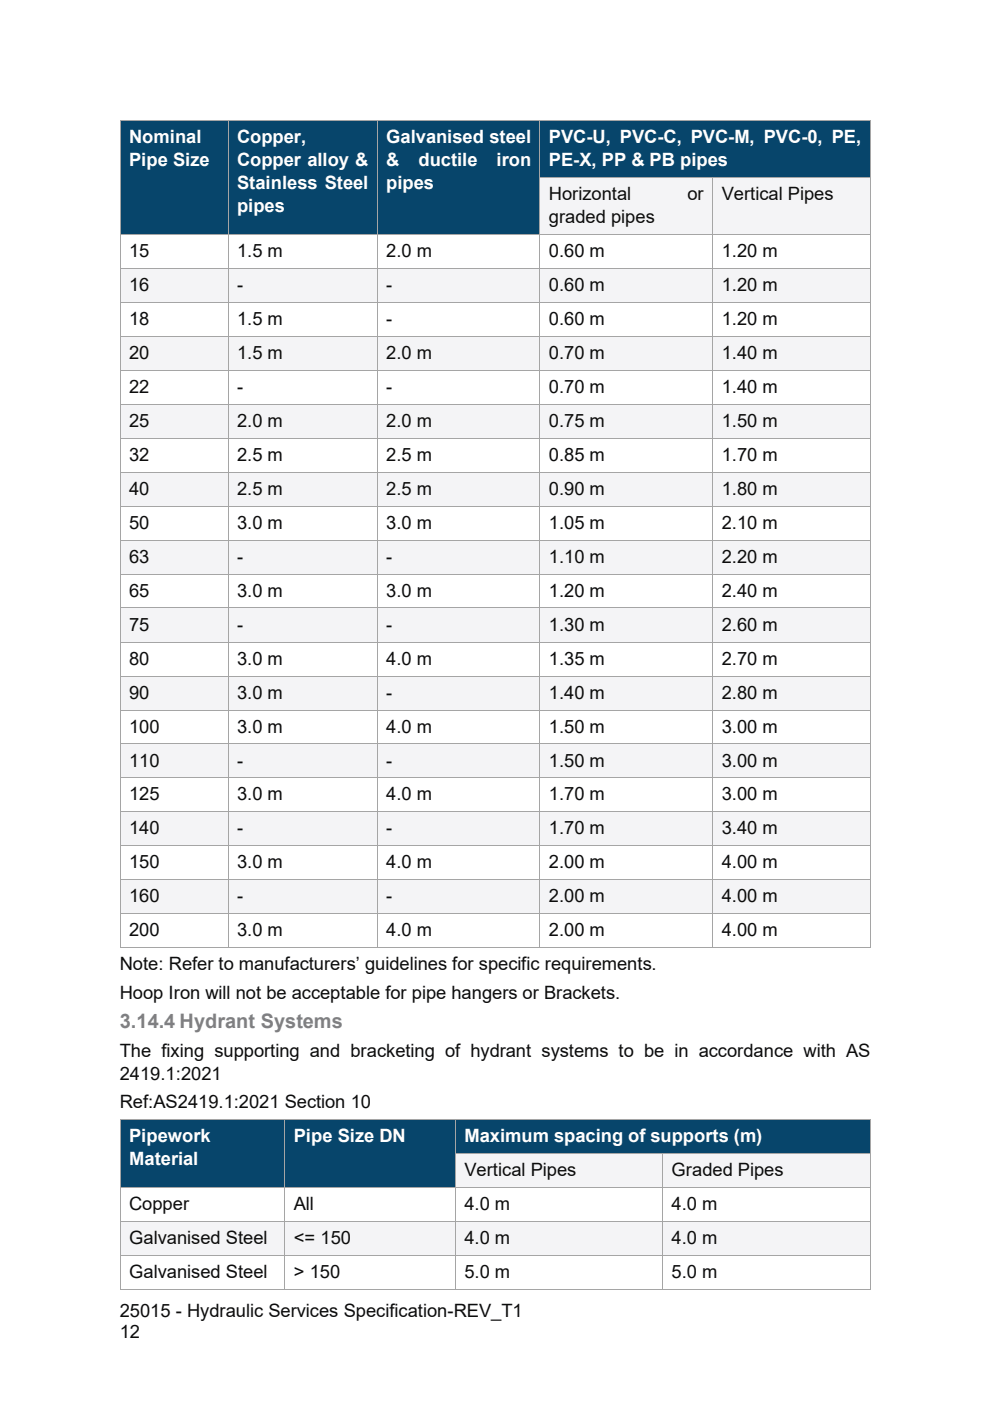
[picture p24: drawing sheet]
<svg xmlns="http://www.w3.org/2000/svg" width="210mm" height="297mm" viewBox="0 0 210 297" stroke-linecap="round" stroke-linejoin="round" font-family="sans-serif">
<defs><g id="words">
<text font-size="4.2" fill="#7f7f84" x="25.4" y="218">3.14.4 Hydrant Systems</text>
<g font-size="3.9" fill="#fff">
<text x="27.4" y="30.3">Nominal</text>
<text x="27.4" y="35.2">Pipe Size</text>
<text x="50.3" y="30.3">Copper,</text>
<text x="50.3" y="35.2">Copper alloy &amp;</text>
<text x="81.9" y="30.3">Galvanised steel</text>
<text x="81.9" y="35.2">&amp;</text>
<text x="88.8" y="35.2">ductile</text>
<text x="105.3" y="35.2">iron</text>
<text x="116.4" y="30.3">PVC-U, PVC-C, PVC-M, PVC-0, PE,</text>
<text x="116.4" y="35.2">PE-X, PP &amp; PB pipes</text>
<text x="50.3" y="40.1">Stainless Steel</text>
<text x="81.9" y="40.1">pipes</text>
<text x="50.3" y="45">pipes</text>
<text x="27.4" y="242.1">Pipework</text>
<text x="62.3" y="242.1">Pipe Size DN</text>
<text x="98.5" y="242.1">Maximum spacing of supports (m)</text>
<text x="27.4" y="247.1">Material</text>
</g>
<g font-size="3.9" fill="#0d0d0d">
<text x="116.4" y="42.4">Horizontal</text>
<text x="116.4" y="47.3">graded pipes</text>
<text x="145.8" y="42.4">or</text>
<text x="153.1" y="42.4">Vertical Pipes</text>
<text x="27.4" y="54.5">15</text>
<text x="50.3" y="54.5">1.5 m</text>
<text x="81.9" y="54.5">2.0 m</text>
<text x="116.4" y="54.5">0.60 m</text>
<text x="153.1" y="54.5">1.20 m</text>
<text x="27.4" y="61.7">16</text>
<text x="50.3" y="61.7">-</text>
<text x="81.9" y="61.7">-</text>
<text x="116.4" y="61.7">0.60 m</text>
<text x="153.1" y="61.7">1.20 m</text>
<text x="27.4" y="68.9">18</text>
<text x="50.3" y="68.9">1.5 m</text>
<text x="81.9" y="68.9">-</text>
<text x="116.4" y="68.9">0.60 m</text>
<text x="153.1" y="68.9">1.20 m</text>
<text x="27.4" y="76.1">20</text>
<text x="50.3" y="76.1">1.5 m</text>
<text x="81.9" y="76.1">2.0 m</text>
<text x="116.4" y="76.1">0.70 m</text>
<text x="153.1" y="76.1">1.40 m</text>
<text x="27.4" y="83.3">22</text>
<text x="50.3" y="83.3">-</text>
<text x="81.9" y="83.3">-</text>
<text x="116.4" y="83.3">0.70 m</text>
<text x="153.1" y="83.3">1.40 m</text>
<text x="27.4" y="90.5">25</text>
<text x="50.3" y="90.5">2.0 m</text>
<text x="81.9" y="90.5">2.0 m</text>
<text x="116.4" y="90.5">0.75 m</text>
<text x="153.1" y="90.5">1.50 m</text>
<text x="27.4" y="97.7">32</text>
<text x="50.3" y="97.7">2.5 m</text>
<text x="81.9" y="97.7">2.5 m</text>
<text x="116.4" y="97.7">0.85 m</text>
<text x="153.1" y="97.7">1.70 m</text>
<text x="27.4" y="104.9">40</text>
<text x="50.3" y="104.9">2.5 m</text>
<text x="81.9" y="104.9">2.5 m</text>
<text x="116.4" y="104.9">0.90 m</text>
<text x="153.1" y="104.9">1.80 m</text>
<text x="27.4" y="112.1">50</text>
<text x="50.3" y="112.1">3.0 m</text>
<text x="81.9" y="112.1">3.0 m</text>
<text x="116.4" y="112.1">1.05 m</text>
<text x="153.1" y="112.1">2.10 m</text>
<text x="27.4" y="119.3">63</text>
<text x="50.3" y="119.3">-</text>
<text x="81.9" y="119.3">-</text>
<text x="116.4" y="119.3">1.10 m</text>
<text x="153.1" y="119.3">2.20 m</text>
<text x="27.4" y="126.5">65</text>
<text x="50.3" y="126.5">3.0 m</text>
<text x="81.9" y="126.5">3.0 m</text>
<text x="116.4" y="126.5">1.20 m</text>
<text x="153.1" y="126.5">2.40 m</text>
<text x="27.4" y="133.7">75</text>
<text x="50.3" y="133.7">-</text>
<text x="81.9" y="133.7">-</text>
<text x="116.4" y="133.7">1.30 m</text>
<text x="153.1" y="133.7">2.60 m</text>
<text x="27.4" y="140.9">80</text>
<text x="50.3" y="140.9">3.0 m</text>
<text x="81.9" y="140.9">4.0 m</text>
<text x="116.4" y="140.9">1.35 m</text>
<text x="153.1" y="140.9">2.70 m</text>
<text x="27.4" y="148.1">90</text>
<text x="50.3" y="148.1">3.0 m</text>
<text x="81.9" y="148.1">-</text>
<text x="116.4" y="148.1">1.40 m</text>
<text x="153.1" y="148.1">2.80 m</text>
<text x="27.4" y="155.3">100</text>
<text x="50.3" y="155.3">3.0 m</text>
<text x="81.9" y="155.3">4.0 m</text>
<text x="116.4" y="155.3">1.50 m</text>
<text x="153.1" y="155.3">3.00 m</text>
<text x="27.4" y="162.5">110</text>
<text x="50.3" y="162.5">-</text>
<text x="81.9" y="162.5">-</text>
<text x="116.4" y="162.5">1.50 m</text>
<text x="153.1" y="162.5">3.00 m</text>
<text x="27.4" y="169.7">125</text>
<text x="50.3" y="169.7">3.0 m</text>
<text x="81.9" y="169.7">4.0 m</text>
<text x="116.4" y="169.7">1.70 m</text>
<text x="153.1" y="169.7">3.00 m</text>
<text x="27.4" y="176.9">140</text>
<text x="50.3" y="176.9">-</text>
<text x="81.9" y="176.9">-</text>
<text x="116.4" y="176.9">1.70 m</text>
<text x="153.1" y="176.9">3.40 m</text>
<text x="27.4" y="184.1">150</text>
<text x="50.3" y="184.1">3.0 m</text>
<text x="81.9" y="184.1">4.0 m</text>
<text x="116.4" y="184.1">2.00 m</text>
<text x="153.1" y="184.1">4.00 m</text>
<text x="27.4" y="191.3">160</text>
<text x="50.3" y="191.3">-</text>
<text x="81.9" y="191.3">-</text>
<text x="116.4" y="191.3">2.00 m</text>
<text x="153.1" y="191.3">4.00 m</text>
<text x="27.4" y="198.5">200</text>
<text x="50.3" y="198.5">3.0 m</text>
<text x="81.9" y="198.5">4.0 m</text>
<text x="116.4" y="198.5">2.00 m</text>
<text x="153.1" y="198.5">4.00 m</text>
<text x="25.4" y="205.7">Note: Refer to manufacturers’ guidelines for specific requirements.</text>
<text x="25.4" y="211.7">Hoop Iron will not be acceptable for pipe hangers or Brackets.</text>
<text x="25.4" y="224.1">The fixing supporting and bracketing of hydrant systems to be in accordance with AS</text>
<text x="25.4" y="229">2419.1:2021</text>
<text x="25.4" y="235">Ref:AS2419.1:2021 Section 10</text>
<text x="98.5" y="249.3">Vertical Pipes</text>
<text x="142.5" y="249.3">Graded Pipes</text>
<text x="27.4" y="256.5">Copper</text>
<text x="62.3" y="256.5">All</text>
<text x="98.5" y="256.5">4.0 m</text>
<text x="142.5" y="256.5">4.0 m</text>
<text x="27.4" y="263.7">Galvanised Steel</text>
<text x="62.3" y="263.7">&lt;= 150</text>
<text x="98.5" y="263.7">4.0 m</text>
<text x="142.5" y="263.7">4.0 m</text>
<text x="27.4" y="271">Galvanised Steel</text>
<text x="62.3" y="271">&gt; 150</text>
<text x="98.5" y="271">5.0 m</text>
<text x="142.5" y="271">5.0 m</text>
<text x="25.4" y="279.2">25015 - Hydraulic Services Specification-REV_T1</text>
<text x="25.4" y="283.7">12</text>
</g>
</g></defs>
<g fill="#07456b">
<path d="M25.6 25.6h22.7v24h-22.7z"/>
<path d="M27.4 25.6h19v5.9h-19z"/>
<path d="M27.4 31.5h19v6h-19z"/>
<path d="M48.5 25.6h31.4v24h-31.4z"/>
<path d="M50.3 25.6h27.8v5.9h-27.8z"/>
<path d="M50.3 31.5h27.8v4.9h-27.8z"/>
<path d="M50.3 36.4h27.8v5h-27.8z"/>
<path d="M50.3 41.4h27.8v5.9h-27.8z"/>
<path d="M80.1 25.6h34.3v24h-34.3z"/>
<path d="M81.9 25.6h30.7v5.9h-30.7z"/>
<path d="M81.9 31.5h30.7v4.9h-30.7z"/>
<path d="M81.9 36.4h30.7v6h-30.7z"/>
<path d="M114.6 25.6h69.8v11.9h-69.8z"/>
<path d="M116.4 25.6h66.2v5.9h-66.2z"/>
<path d="M116.4 31.5h66.2v6h-66.2z"/>
</g>
<path d="M25.4 25.4h.2v.2h-.2z" fill="#a5a5a5"/>
<path d="M25.6 25.5h22.7" fill="none" stroke="#a5a5a5" stroke-width=".21"/>
<path d="M48.3 25.4h.2v.2h-.2z" fill="#a5a5a5"/>
<path d="M48.5 25.5h31.4" fill="none" stroke="#a5a5a5" stroke-width=".21"/>
<path d="M79.9 25.4h.2v.2h-.2z" fill="#a5a5a5"/>
<path d="M80.1 25.5h34.3" fill="none" stroke="#a5a5a5" stroke-width=".21"/>
<path d="M114.4 25.4h.2v.2h-.2z" fill="#a5a5a5"/>
<path d="M114.6 25.5h69.8" fill="none" stroke="#a5a5a5" stroke-width=".21"/>
<path d="M184.4 25.4h.2v.2h-.2z" fill="#a5a5a5"/>
<path d="M25.5 25.6v11.9M48.4 25.6v11.9M80 25.6v11.9M114.5 25.6v11.9M184.5 25.6v11.9" fill="none" stroke="#a5a5a5" stroke-width=".21"/>
<g fill="#f4f4f6">
<path d="M114.6 37.7h36.5v11.9h-36.5z"/>
<path d="M116.4 37.7h32.9v5.9h-32.9z"/>
<path d="M116.4 43.6h32.9v6h-32.9z"/>
<path d="M151.3 37.7h33.1v11.9h-33.1z"/>
<path d="M153.1 37.7h29.5v7h-29.5z"/>
</g>
<g fill="#a5a5a5">
<path d="M25.4 37.5h.2v.2h-.2z"/>
<path d="M48.3 37.5h.2v.2h-.2z"/>
<path d="M79.9 37.5h.2v.2h-.2z"/>
<path d="M114.4 37.5h.2v.2h-.2z"/>
</g>
<path d="M114.6 37.6h36.5" fill="none" stroke="#a5a5a5" stroke-width=".21"/>
<path d="M151.1 37.5h.2v.2h-.2z" fill="#a5a5a5"/>
<path d="M151.3 37.6h33.1" fill="none" stroke="#a5a5a5" stroke-width=".21"/>
<path d="M184.4 37.5h.2v.2h-.2z" fill="#a5a5a5"/>
<path d="M25.5 37.7v11.9M48.4 37.7v11.9M80 37.7v11.9M114.5 37.7v11.9M151.2 37.7v11.9M184.5 37.7v11.9" fill="none" stroke="#a5a5a5" stroke-width=".21"/>
<g fill="#fff">
<path d="M25.6 49.8h22.7v7h-22.7z"/>
<path d="M27.4 49.8h19v7h-19z"/>
<path d="M48.5 49.8h31.4v7h-31.4z"/>
<path d="M50.3 49.8h27.8v7h-27.8z"/>
<path d="M80.1 49.8h34.3v7h-34.3z"/>
<path d="M81.9 49.8h30.7v7h-30.7z"/>
<path d="M114.6 49.8h36.5v7h-36.5z"/>
<path d="M116.4 49.8h32.9v7h-32.9z"/>
<path d="M151.3 49.8h33.1v7h-33.1z"/>
<path d="M153.1 49.8h29.5v7h-29.5z"/>
</g>
<path d="M25.4 49.6h.2v.2h-.2z" fill="#a5a5a5"/>
<path d="M25.6 49.7h22.7" fill="none" stroke="#a5a5a5" stroke-width=".21"/>
<path d="M48.3 49.6h.2v.2h-.2z" fill="#a5a5a5"/>
<path d="M48.5 49.7h31.4" fill="none" stroke="#a5a5a5" stroke-width=".21"/>
<path d="M79.9 49.6h.2v.2h-.2z" fill="#a5a5a5"/>
<path d="M80.1 49.7h34.3" fill="none" stroke="#a5a5a5" stroke-width=".21"/>
<path d="M114.4 49.6h.2v.2h-.2z" fill="#a5a5a5"/>
<path d="M114.6 49.7h36.5" fill="none" stroke="#a5a5a5" stroke-width=".21"/>
<path d="M151.1 49.6h.2v.2h-.2z" fill="#a5a5a5"/>
<path d="M151.3 49.7h33.1" fill="none" stroke="#a5a5a5" stroke-width=".21"/>
<path d="M184.4 49.6h.2v.2h-.2z" fill="#a5a5a5"/>
<path d="M25.5 49.8v7M48.4 49.8v7M80 49.8v7M114.5 49.8v7M151.2 49.8v7M184.5 49.8v7" fill="none" stroke="#a5a5a5" stroke-width=".21"/>
<g fill="#f4f4f6">
<path d="M25.6 57h22.7v7h-22.7z"/>
<path d="M27.4 57h19v7h-19z"/>
<path d="M48.5 57h31.4v7h-31.4z"/>
<path d="M50.3 57h27.8v7h-27.8z"/>
<path d="M80.1 57h34.3v7h-34.3z"/>
<path d="M81.9 57h30.7v7h-30.7z"/>
<path d="M114.6 57h36.5v7h-36.5z"/>
<path d="M116.4 57h32.9v7h-32.9z"/>
<path d="M151.3 57h33.1v7h-33.1z"/>
<path d="M153.1 57h29.5v7h-29.5z"/>
</g>
<path d="M25.4 56.8h.2v.2h-.2z" fill="#a5a5a5"/>
<path d="M25.6 56.9h22.7" fill="none" stroke="#a5a5a5" stroke-width=".21"/>
<path d="M48.3 56.8h.2v.2h-.2z" fill="#a5a5a5"/>
<path d="M48.5 56.9h31.4" fill="none" stroke="#a5a5a5" stroke-width=".21"/>
<path d="M79.9 56.8h.2v.2h-.2z" fill="#a5a5a5"/>
<path d="M80.1 56.9h34.3" fill="none" stroke="#a5a5a5" stroke-width=".21"/>
<path d="M114.4 56.8h.2v.2h-.2z" fill="#a5a5a5"/>
<path d="M114.6 56.9h36.5" fill="none" stroke="#a5a5a5" stroke-width=".21"/>
<path d="M151.1 56.8h.2v.2h-.2z" fill="#a5a5a5"/>
<path d="M151.3 56.9h33.1" fill="none" stroke="#a5a5a5" stroke-width=".21"/>
<path d="M184.4 56.8h.2v.2h-.2z" fill="#a5a5a5"/>
<path d="M25.5 57v7M48.4 57v7M80 57v7M114.5 57v7M151.2 57v7M184.5 57v7" fill="none" stroke="#a5a5a5" stroke-width=".21"/>
<g fill="#fff">
<path d="M25.6 64.2h22.7v7h-22.7z"/>
<path d="M27.4 64.2h19v7h-19z"/>
<path d="M48.5 64.2h31.4v7h-31.4z"/>
<path d="M50.3 64.2h27.8v7h-27.8z"/>
<path d="M80.1 64.2h34.3v7h-34.3z"/>
<path d="M81.9 64.2h30.7v7h-30.7z"/>
<path d="M114.6 64.2h36.5v7h-36.5z"/>
<path d="M116.4 64.2h32.9v7h-32.9z"/>
<path d="M151.3 64.2h33.1v7h-33.1z"/>
<path d="M153.1 64.2h29.5v7h-29.5z"/>
</g>
<path d="M25.4 64h.2v.2h-.2z" fill="#a5a5a5"/>
<path d="M25.6 64.1h22.7" fill="none" stroke="#a5a5a5" stroke-width=".21"/>
<path d="M48.3 64h.2v.2h-.2z" fill="#a5a5a5"/>
<path d="M48.5 64.1h31.4" fill="none" stroke="#a5a5a5" stroke-width=".21"/>
<path d="M79.9 64h.2v.2h-.2z" fill="#a5a5a5"/>
<path d="M80.1 64.1h34.3" fill="none" stroke="#a5a5a5" stroke-width=".21"/>
<path d="M114.4 64h.2v.2h-.2z" fill="#a5a5a5"/>
<path d="M114.6 64.1h36.5" fill="none" stroke="#a5a5a5" stroke-width=".21"/>
<path d="M151.1 64h.2v.2h-.2z" fill="#a5a5a5"/>
<path d="M151.3 64.1h33.1" fill="none" stroke="#a5a5a5" stroke-width=".21"/>
<path d="M184.4 64h.2v.2h-.2z" fill="#a5a5a5"/>
<path d="M25.5 64.2v7M48.4 64.2v7M80 64.2v7M114.5 64.2v7M151.2 64.2v7M184.5 64.2v7" fill="none" stroke="#a5a5a5" stroke-width=".21"/>
<g fill="#f4f4f6">
<path d="M25.6 71.4h22.7v7h-22.7z"/>
<path d="M27.4 71.4h19v7h-19z"/>
<path d="M48.5 71.4h31.4v7h-31.4z"/>
<path d="M50.3 71.4h27.8v7h-27.8z"/>
<path d="M80.1 71.4h34.3v7h-34.3z"/>
<path d="M81.9 71.4h30.7v7h-30.7z"/>
<path d="M114.6 71.4h36.5v7h-36.5z"/>
<path d="M116.4 71.4h32.9v7h-32.9z"/>
<path d="M151.3 71.4h33.1v7h-33.1z"/>
<path d="M153.1 71.4h29.5v7h-29.5z"/>
</g>
<path d="M25.4 71.2h.2v.2h-.2z" fill="#a5a5a5"/>
<path d="M25.6 71.3h22.7" fill="none" stroke="#a5a5a5" stroke-width=".21"/>
<path d="M48.3 71.2h.2v.2h-.2z" fill="#a5a5a5"/>
<path d="M48.5 71.3h31.4" fill="none" stroke="#a5a5a5" stroke-width=".21"/>
<path d="M79.9 71.2h.2v.2h-.2z" fill="#a5a5a5"/>
<path d="M80.1 71.3h34.3" fill="none" stroke="#a5a5a5" stroke-width=".21"/>
<path d="M114.4 71.2h.2v.2h-.2z" fill="#a5a5a5"/>
<path d="M114.6 71.3h36.5" fill="none" stroke="#a5a5a5" stroke-width=".21"/>
<path d="M151.1 71.2h.2v.2h-.2z" fill="#a5a5a5"/>
<path d="M151.3 71.3h33.1" fill="none" stroke="#a5a5a5" stroke-width=".21"/>
<path d="M184.4 71.2h.2v.2h-.2z" fill="#a5a5a5"/>
<path d="M25.5 71.4v7M48.4 71.4v7M80 71.4v7M114.5 71.4v7M151.2 71.4v7M184.5 71.4v7" fill="none" stroke="#a5a5a5" stroke-width=".21"/>
<g fill="#fff">
<path d="M25.6 78.6h22.7v7h-22.7z"/>
<path d="M27.4 78.6h19v7h-19z"/>
<path d="M48.5 78.6h31.4v7h-31.4z"/>
<path d="M50.3 78.6h27.8v7h-27.8z"/>
<path d="M80.1 78.6h34.3v7h-34.3z"/>
<path d="M81.9 78.6h30.7v7h-30.7z"/>
<path d="M114.6 78.6h36.5v7h-36.5z"/>
<path d="M116.4 78.6h32.9v7h-32.9z"/>
<path d="M151.3 78.6h33.1v7h-33.1z"/>
<path d="M153.1 78.6h29.5v7h-29.5z"/>
</g>
<path d="M25.4 78.4h.2v.2h-.2z" fill="#a5a5a5"/>
<path d="M25.6 78.5h22.7" fill="none" stroke="#a5a5a5" stroke-width=".21"/>
<path d="M48.3 78.4h.2v.2h-.2z" fill="#a5a5a5"/>
<path d="M48.5 78.5h31.4" fill="none" stroke="#a5a5a5" stroke-width=".21"/>
<path d="M79.9 78.4h.2v.2h-.2z" fill="#a5a5a5"/>
<path d="M80.1 78.5h34.3" fill="none" stroke="#a5a5a5" stroke-width=".21"/>
<path d="M114.4 78.4h.2v.2h-.2z" fill="#a5a5a5"/>
<path d="M114.6 78.5h36.5" fill="none" stroke="#a5a5a5" stroke-width=".21"/>
<path d="M151.1 78.4h.2v.2h-.2z" fill="#a5a5a5"/>
<path d="M151.3 78.5h33.1" fill="none" stroke="#a5a5a5" stroke-width=".21"/>
<path d="M184.4 78.4h.2v.2h-.2z" fill="#a5a5a5"/>
<path d="M25.5 78.6v7M48.4 78.6v7M80 78.6v7M114.5 78.6v7M151.2 78.6v7M184.5 78.6v7" fill="none" stroke="#a5a5a5" stroke-width=".21"/>
<g fill="#f4f4f6">
<path d="M25.6 85.8h22.7v7h-22.7z"/>
<path d="M27.4 85.8h19v7h-19z"/>
<path d="M48.5 85.8h31.4v7h-31.4z"/>
<path d="M50.3 85.8h27.8v7h-27.8z"/>
<path d="M80.1 85.8h34.3v7h-34.3z"/>
<path d="M81.9 85.8h30.7v7h-30.7z"/>
<path d="M114.6 85.8h36.5v7h-36.5z"/>
<path d="M116.4 85.8h32.9v7h-32.9z"/>
<path d="M151.3 85.8h33.1v7h-33.1z"/>
<path d="M153.1 85.8h29.5v7h-29.5z"/>
</g>
<path d="M25.4 85.6h.2v.2h-.2z" fill="#a5a5a5"/>
<path d="M25.6 85.7h22.7" fill="none" stroke="#a5a5a5" stroke-width=".21"/>
<path d="M48.3 85.6h.2v.2h-.2z" fill="#a5a5a5"/>
<path d="M48.5 85.7h31.4" fill="none" stroke="#a5a5a5" stroke-width=".21"/>
<path d="M79.9 85.6h.2v.2h-.2z" fill="#a5a5a5"/>
<path d="M80.1 85.7h34.3" fill="none" stroke="#a5a5a5" stroke-width=".21"/>
<path d="M114.4 85.6h.2v.2h-.2z" fill="#a5a5a5"/>
<path d="M114.6 85.7h36.5" fill="none" stroke="#a5a5a5" stroke-width=".21"/>
<path d="M151.1 85.6h.2v.2h-.2z" fill="#a5a5a5"/>
<path d="M151.3 85.7h33.1" fill="none" stroke="#a5a5a5" stroke-width=".21"/>
<path d="M184.4 85.6h.2v.2h-.2z" fill="#a5a5a5"/>
<path d="M25.5 85.8v7M48.4 85.8v7M80 85.8v7M114.5 85.8v7M151.2 85.8v7M184.5 85.8v7" fill="none" stroke="#a5a5a5" stroke-width=".21"/>
<g fill="#fff">
<path d="M25.6 93h22.7v7h-22.7z"/>
<path d="M27.4 93h19v7h-19z"/>
<path d="M48.5 93h31.4v7h-31.4z"/>
<path d="M50.3 93h27.8v7h-27.8z"/>
<path d="M80.1 93h34.3v7h-34.3z"/>
<path d="M81.9 93h30.7v7h-30.7z"/>
<path d="M114.6 93h36.5v7h-36.5z"/>
<path d="M116.4 93h32.9v7h-32.9z"/>
<path d="M151.3 93h33.1v7h-33.1z"/>
<path d="M153.1 93h29.5v7h-29.5z"/>
</g>
<path d="M25.4 92.8h.2v.2h-.2z" fill="#a5a5a5"/>
<path d="M25.6 92.9h22.7" fill="none" stroke="#a5a5a5" stroke-width=".21"/>
<path d="M48.3 92.8h.2v.2h-.2z" fill="#a5a5a5"/>
<path d="M48.5 92.9h31.4" fill="none" stroke="#a5a5a5" stroke-width=".21"/>
<path d="M79.9 92.8h.2v.2h-.2z" fill="#a5a5a5"/>
<path d="M80.1 92.9h34.3" fill="none" stroke="#a5a5a5" stroke-width=".21"/>
<path d="M114.4 92.8h.2v.2h-.2z" fill="#a5a5a5"/>
<path d="M114.6 92.9h36.5" fill="none" stroke="#a5a5a5" stroke-width=".21"/>
<path d="M151.1 92.8h.2v.2h-.2z" fill="#a5a5a5"/>
<path d="M151.3 92.9h33.1" fill="none" stroke="#a5a5a5" stroke-width=".21"/>
<path d="M184.4 92.8h.2v.2h-.2z" fill="#a5a5a5"/>
<path d="M25.5 93v7M48.4 93v7M80 93v7M114.5 93v7M151.2 93v7M184.5 93v7" fill="none" stroke="#a5a5a5" stroke-width=".21"/>
<g fill="#f4f4f6">
<path d="M25.6 100.2h22.7v7h-22.7z"/>
<path d="M27.4 100.2h19v7h-19z"/>
<path d="M48.5 100.2h31.4v7h-31.4z"/>
<path d="M50.3 100.2h27.8v7h-27.8z"/>
<path d="M80.1 100.2h34.3v7h-34.3z"/>
<path d="M81.9 100.2h30.7v7h-30.7z"/>
<path d="M114.6 100.2h36.5v7h-36.5z"/>
<path d="M116.4 100.2h32.9v7h-32.9z"/>
<path d="M151.3 100.2h33.1v7h-33.1z"/>
<path d="M153.1 100.2h29.5v7h-29.5z"/>
</g>
<path d="M25.4 100h.2v.2h-.2z" fill="#a5a5a5"/>
<path d="M25.6 100.1h22.7" fill="none" stroke="#a5a5a5" stroke-width=".21"/>
<path d="M48.3 100h.2v.2h-.2z" fill="#a5a5a5"/>
<path d="M48.5 100.1h31.4" fill="none" stroke="#a5a5a5" stroke-width=".21"/>
<path d="M79.9 100h.2v.2h-.2z" fill="#a5a5a5"/>
<path d="M80.1 100.1h34.3" fill="none" stroke="#a5a5a5" stroke-width=".21"/>
<path d="M114.4 100h.2v.2h-.2z" fill="#a5a5a5"/>
<path d="M114.6 100.1h36.5" fill="none" stroke="#a5a5a5" stroke-width=".21"/>
<path d="M151.1 100h.2v.2h-.2z" fill="#a5a5a5"/>
<path d="M151.3 100.1h33.1" fill="none" stroke="#a5a5a5" stroke-width=".21"/>
<path d="M184.4 100h.2v.2h-.2z" fill="#a5a5a5"/>
<path d="M25.5 100.2v7M48.4 100.2v7M80 100.2v7M114.5 100.2v7M151.2 100.2v7M184.5 100.2v7" fill="none" stroke="#a5a5a5" stroke-width=".21"/>
<g fill="#fff">
<path d="M25.6 107.4h22.7v7h-22.7z"/>
<path d="M27.4 107.4h19v7h-19z"/>
<path d="M48.5 107.4h31.4v7h-31.4z"/>
<path d="M50.3 107.4h27.8v7h-27.8z"/>
<path d="M80.1 107.4h34.3v7h-34.3z"/>
<path d="M81.9 107.4h30.7v7h-30.7z"/>
<path d="M114.6 107.4h36.5v7h-36.5z"/>
<path d="M116.4 107.4h32.9v7h-32.9z"/>
<path d="M151.3 107.4h33.1v7h-33.1z"/>
<path d="M153.1 107.4h29.5v7h-29.5z"/>
</g>
<path d="M25.4 107.2h.2v.2h-.2z" fill="#a5a5a5"/>
<path d="M25.6 107.3h22.7" fill="none" stroke="#a5a5a5" stroke-width=".21"/>
<path d="M48.3 107.2h.2v.2h-.2z" fill="#a5a5a5"/>
<path d="M48.5 107.3h31.4" fill="none" stroke="#a5a5a5" stroke-width=".21"/>
<path d="M79.9 107.2h.2v.2h-.2z" fill="#a5a5a5"/>
<path d="M80.1 107.3h34.3" fill="none" stroke="#a5a5a5" stroke-width=".21"/>
<path d="M114.4 107.2h.2v.2h-.2z" fill="#a5a5a5"/>
<path d="M114.6 107.3h36.5" fill="none" stroke="#a5a5a5" stroke-width=".21"/>
<path d="M151.1 107.2h.2v.2h-.2z" fill="#a5a5a5"/>
<path d="M151.3 107.3h33.1" fill="none" stroke="#a5a5a5" stroke-width=".21"/>
<path d="M184.4 107.2h.2v.2h-.2z" fill="#a5a5a5"/>
<path d="M25.5 107.4v7M48.4 107.4v7M80 107.4v7M114.5 107.4v7M151.2 107.4v7M184.5 107.4v7" fill="none" stroke="#a5a5a5" stroke-width=".21"/>
<g fill="#f4f4f6">
<path d="M25.6 114.6h22.7v7h-22.7z"/>
<path d="M27.4 114.6h19v7h-19z"/>
<path d="M48.5 114.6h31.4v7h-31.4z"/>
<path d="M50.3 114.6h27.8v7h-27.8z"/>
<path d="M80.1 114.6h34.3v7h-34.3z"/>
<path d="M81.9 114.6h30.7v7h-30.7z"/>
<path d="M114.6 114.6h36.5v7h-36.5z"/>
<path d="M116.4 114.6h32.9v7h-32.9z"/>
<path d="M151.3 114.6h33.1v7h-33.1z"/>
<path d="M153.1 114.6h29.5v7h-29.5z"/>
</g>
<path d="M25.4 114.4h.2v.2h-.2z" fill="#a5a5a5"/>
<path d="M25.6 114.5h22.7" fill="none" stroke="#a5a5a5" stroke-width=".21"/>
<path d="M48.3 114.4h.2v.2h-.2z" fill="#a5a5a5"/>
<path d="M48.5 114.5h31.4" fill="none" stroke="#a5a5a5" stroke-width=".21"/>
<path d="M79.9 114.4h.2v.2h-.2z" fill="#a5a5a5"/>
<path d="M80.1 114.5h34.3" fill="none" stroke="#a5a5a5" stroke-width=".21"/>
<path d="M114.4 114.4h.2v.2h-.2z" fill="#a5a5a5"/>
<path d="M114.6 114.5h36.5" fill="none" stroke="#a5a5a5" stroke-width=".21"/>
<path d="M151.1 114.4h.2v.2h-.2z" fill="#a5a5a5"/>
<path d="M151.3 114.5h33.1" fill="none" stroke="#a5a5a5" stroke-width=".21"/>
<path d="M184.4 114.4h.2v.2h-.2z" fill="#a5a5a5"/>
<path d="M25.5 114.6v7M48.4 114.6v7M80 114.6v7M114.5 114.6v7M151.2 114.6v7M184.5 114.6v7" fill="none" stroke="#a5a5a5" stroke-width=".21"/>
<g fill="#fff">
<path d="M25.6 121.8h22.7v7h-22.7z"/>
<path d="M27.4 121.8h19v7h-19z"/>
<path d="M48.5 121.8h31.4v7h-31.4z"/>
<path d="M50.3 121.8h27.8v7h-27.8z"/>
<path d="M80.1 121.8h34.3v7h-34.3z"/>
<path d="M81.9 121.8h30.7v7h-30.7z"/>
<path d="M114.6 121.8h36.5v7h-36.5z"/>
<path d="M116.4 121.8h32.9v7h-32.9z"/>
<path d="M151.3 121.8h33.1v7h-33.1z"/>
<path d="M153.1 121.8h29.5v7h-29.5z"/>
</g>
<path d="M25.4 121.6h.2v.2h-.2z" fill="#a5a5a5"/>
<path d="M25.6 121.7h22.7" fill="none" stroke="#a5a5a5" stroke-width=".21"/>
<path d="M48.3 121.6h.2v.2h-.2z" fill="#a5a5a5"/>
<path d="M48.5 121.7h31.4" fill="none" stroke="#a5a5a5" stroke-width=".21"/>
<path d="M79.9 121.6h.2v.2h-.2z" fill="#a5a5a5"/>
<path d="M80.1 121.7h34.3" fill="none" stroke="#a5a5a5" stroke-width=".21"/>
<path d="M114.4 121.6h.2v.2h-.2z" fill="#a5a5a5"/>
<path d="M114.6 121.7h36.5" fill="none" stroke="#a5a5a5" stroke-width=".21"/>
<path d="M151.1 121.6h.2v.2h-.2z" fill="#a5a5a5"/>
<path d="M151.3 121.7h33.1" fill="none" stroke="#a5a5a5" stroke-width=".21"/>
<path d="M184.4 121.6h.2v.2h-.2z" fill="#a5a5a5"/>
<path d="M25.5 121.8v7M48.4 121.8v7M80 121.8v7M114.5 121.8v7M151.2 121.8v7M184.5 121.8v7" fill="none" stroke="#a5a5a5" stroke-width=".21"/>
<g fill="#f4f4f6">
<path d="M25.6 129h22.7v7.1h-22.7z"/>
<path d="M27.4 129h19v7.1h-19z"/>
<path d="M48.5 129h31.4v7.1h-31.4z"/>
<path d="M50.3 129h27.8v7.1h-27.8z"/>
<path d="M80.1 129h34.3v7.1h-34.3z"/>
<path d="M81.9 129h30.7v7.1h-30.7z"/>
<path d="M114.6 129h36.5v7.1h-36.5z"/>
<path d="M116.4 129h32.9v7.1h-32.9z"/>
<path d="M151.3 129h33.1v7.1h-33.1z"/>
<path d="M153.1 129h29.5v7.1h-29.5z"/>
</g>
<path d="M25.4 128.8h.2v.2h-.2z" fill="#a5a5a5"/>
<path d="M25.6 128.9h22.7" fill="none" stroke="#a5a5a5" stroke-width=".21"/>
<path d="M48.3 128.8h.2v.2h-.2z" fill="#a5a5a5"/>
<path d="M48.5 128.9h31.4" fill="none" stroke="#a5a5a5" stroke-width=".21"/>
<path d="M79.9 128.8h.2v.2h-.2z" fill="#a5a5a5"/>
<path d="M80.1 128.9h34.3" fill="none" stroke="#a5a5a5" stroke-width=".21"/>
<path d="M114.4 128.8h.2v.2h-.2z" fill="#a5a5a5"/>
<path d="M114.6 128.9h36.5" fill="none" stroke="#a5a5a5" stroke-width=".21"/>
<path d="M151.1 128.8h.2v.2h-.2z" fill="#a5a5a5"/>
<path d="M151.3 128.9h33.1" fill="none" stroke="#a5a5a5" stroke-width=".21"/>
<path d="M184.4 128.8h.2v.2h-.2z" fill="#a5a5a5"/>
<path d="M25.5 129v7.1M48.4 129v7.1M80 129v7.1M114.5 129v7.1M151.2 129v7.1M184.5 129v7.1" fill="none" stroke="#a5a5a5" stroke-width=".21"/>
<g fill="#fff">
<path d="M25.6 136.2h22.7v7.1h-22.7z"/>
<path d="M27.4 136.2h19v7.1h-19z"/>
<path d="M48.5 136.2h31.4v7.1h-31.4z"/>
<path d="M50.3 136.2h27.8v7.1h-27.8z"/>
<path d="M80.1 136.2h34.3v7.1h-34.3z"/>
<path d="M81.9 136.2h30.7v7.1h-30.7z"/>
<path d="M114.6 136.2h36.5v7.1h-36.5z"/>
<path d="M116.4 136.2h32.9v7.1h-32.9z"/>
<path d="M151.3 136.2h33.1v7.1h-33.1z"/>
<path d="M153.1 136.2h29.5v7.1h-29.5z"/>
</g>
<path d="M25.4 136.1h.2v.1h-.2z" fill="#a5a5a5"/>
<path d="M25.6 136.1h22.7" fill="none" stroke="#a5a5a5" stroke-width=".21"/>
<path d="M48.3 136.1h.2v.1h-.2z" fill="#a5a5a5"/>
<path d="M48.5 136.1h31.4" fill="none" stroke="#a5a5a5" stroke-width=".21"/>
<path d="M79.9 136.1h.2v.1h-.2z" fill="#a5a5a5"/>
<path d="M80.1 136.1h34.3" fill="none" stroke="#a5a5a5" stroke-width=".21"/>
<path d="M114.4 136.1h.2v.1h-.2z" fill="#a5a5a5"/>
<path d="M114.6 136.1h36.5" fill="none" stroke="#a5a5a5" stroke-width=".21"/>
<path d="M151.1 136.1h.2v.1h-.2z" fill="#a5a5a5"/>
<path d="M151.3 136.1h33.1" fill="none" stroke="#a5a5a5" stroke-width=".21"/>
<path d="M184.4 136.1h.2v.1h-.2z" fill="#a5a5a5"/>
<path d="M25.5 136.2v7.1M48.4 136.2v7.1M80 136.2v7.1M114.5 136.2v7.1M151.2 136.2v7.1M184.5 136.2v7.1" fill="none" stroke="#a5a5a5" stroke-width=".21"/>
<g fill="#f4f4f6">
<path d="M25.6 143.4h22.7v7.1h-22.7z"/>
<path d="M27.4 143.4h19v7.1h-19z"/>
<path d="M48.5 143.4h31.4v7.1h-31.4z"/>
<path d="M50.3 143.4h27.8v7.1h-27.8z"/>
<path d="M80.1 143.4h34.3v7.1h-34.3z"/>
<path d="M81.9 143.4h30.7v7.1h-30.7z"/>
<path d="M114.6 143.4h36.5v7.1h-36.5z"/>
<path d="M116.4 143.4h32.9v7.1h-32.9z"/>
<path d="M151.3 143.4h33.1v7.1h-33.1z"/>
<path d="M153.1 143.4h29.5v7.1h-29.5z"/>
</g>
<path d="M25.4 143.3h.2v.1h-.2z" fill="#a5a5a5"/>
<path d="M25.6 143.3h22.7" fill="none" stroke="#a5a5a5" stroke-width=".21"/>
<path d="M48.3 143.3h.2v.1h-.2z" fill="#a5a5a5"/>
<path d="M48.5 143.3h31.4" fill="none" stroke="#a5a5a5" stroke-width=".21"/>
<path d="M79.9 143.3h.2v.1h-.2z" fill="#a5a5a5"/>
<path d="M80.1 143.3h34.3" fill="none" stroke="#a5a5a5" stroke-width=".21"/>
<path d="M114.4 143.3h.2v.1h-.2z" fill="#a5a5a5"/>
<path d="M114.6 143.3h36.5" fill="none" stroke="#a5a5a5" stroke-width=".21"/>
<path d="M151.1 143.3h.2v.1h-.2z" fill="#a5a5a5"/>
<path d="M151.3 143.3h33.1" fill="none" stroke="#a5a5a5" stroke-width=".21"/>
<path d="M184.4 143.3h.2v.1h-.2z" fill="#a5a5a5"/>
<path d="M25.5 143.4v7.1M48.4 143.4v7.1M80 143.4v7.1M114.5 143.4v7.1M151.2 143.4v7.1M184.5 143.4v7.1" fill="none" stroke="#a5a5a5" stroke-width=".21"/>
<g fill="#fff">
<path d="M25.6 150.6h22.7v7h-22.7z"/>
<path d="M27.4 150.6h19v7h-19z"/>
<path d="M48.5 150.6h31.4v7h-31.4z"/>
<path d="M50.3 150.6h27.8v7h-27.8z"/>
<path d="M80.1 150.6h34.3v7h-34.3z"/>
<path d="M81.9 150.6h30.7v7h-30.7z"/>
<path d="M114.6 150.6h36.5v7h-36.5z"/>
<path d="M116.4 150.6h32.9v7h-32.9z"/>
<path d="M151.3 150.6h33.1v7h-33.1z"/>
<path d="M153.1 150.6h29.5v7h-29.5z"/>
</g>
<path d="M25.4 150.5h.2v.1h-.2z" fill="#a5a5a5"/>
<path d="M25.6 150.5h22.7" fill="none" stroke="#a5a5a5" stroke-width=".21"/>
<path d="M48.3 150.5h.2v.1h-.2z" fill="#a5a5a5"/>
<path d="M48.5 150.5h31.4" fill="none" stroke="#a5a5a5" stroke-width=".21"/>
<path d="M79.9 150.5h.2v.1h-.2z" fill="#a5a5a5"/>
<path d="M80.1 150.5h34.3" fill="none" stroke="#a5a5a5" stroke-width=".21"/>
<path d="M114.4 150.5h.2v.1h-.2z" fill="#a5a5a5"/>
<path d="M114.6 150.5h36.5" fill="none" stroke="#a5a5a5" stroke-width=".21"/>
<path d="M151.1 150.5h.2v.1h-.2z" fill="#a5a5a5"/>
<path d="M151.3 150.5h33.1" fill="none" stroke="#a5a5a5" stroke-width=".21"/>
<path d="M184.4 150.5h.2v.1h-.2z" fill="#a5a5a5"/>
<path d="M25.5 150.6v7M48.4 150.6v7M80 150.6v7M114.5 150.6v7M151.2 150.6v7M184.5 150.6v7" fill="none" stroke="#a5a5a5" stroke-width=".21"/>
<g fill="#f4f4f6">
<path d="M25.6 157.8h22.7v7h-22.7z"/>
<path d="M27.4 157.8h19v7h-19z"/>
<path d="M48.5 157.8h31.4v7h-31.4z"/>
<path d="M50.3 157.8h27.8v7h-27.8z"/>
<path d="M80.1 157.8h34.3v7h-34.3z"/>
<path d="M81.9 157.8h30.7v7h-30.7z"/>
<path d="M114.6 157.8h36.5v7h-36.5z"/>
<path d="M116.4 157.8h32.9v7h-32.9z"/>
<path d="M151.3 157.8h33.1v7h-33.1z"/>
<path d="M153.1 157.8h29.5v7h-29.5z"/>
</g>
<path d="M25.4 157.6h.2v.2h-.2z" fill="#a5a5a5"/>
<path d="M25.6 157.7h22.7" fill="none" stroke="#a5a5a5" stroke-width=".21"/>
<path d="M48.3 157.6h.2v.2h-.2z" fill="#a5a5a5"/>
<path d="M48.5 157.7h31.4" fill="none" stroke="#a5a5a5" stroke-width=".21"/>
<path d="M79.9 157.6h.2v.2h-.2z" fill="#a5a5a5"/>
<path d="M80.1 157.7h34.3" fill="none" stroke="#a5a5a5" stroke-width=".21"/>
<path d="M114.4 157.6h.2v.2h-.2z" fill="#a5a5a5"/>
<path d="M114.6 157.7h36.5" fill="none" stroke="#a5a5a5" stroke-width=".21"/>
<path d="M151.1 157.6h.2v.2h-.2z" fill="#a5a5a5"/>
<path d="M151.3 157.7h33.1" fill="none" stroke="#a5a5a5" stroke-width=".21"/>
<path d="M184.4 157.6h.2v.2h-.2z" fill="#a5a5a5"/>
<path d="M25.5 157.8v7M48.4 157.8v7M80 157.8v7M114.5 157.8v7M151.2 157.8v7M184.5 157.8v7" fill="none" stroke="#a5a5a5" stroke-width=".21"/>
<g fill="#fff">
<path d="M25.6 165h22.7v7h-22.7z"/>
<path d="M27.4 165h19v7h-19z"/>
<path d="M48.5 165h31.4v7h-31.4z"/>
<path d="M50.3 165h27.8v7h-27.8z"/>
<path d="M80.1 165h34.3v7h-34.3z"/>
<path d="M81.9 165h30.7v7h-30.7z"/>
<path d="M114.6 165h36.5v7h-36.5z"/>
<path d="M116.4 165h32.9v7h-32.9z"/>
<path d="M151.3 165h33.1v7h-33.1z"/>
<path d="M153.1 165h29.5v7h-29.5z"/>
</g>
<path d="M25.4 164.8h.2v.2h-.2z" fill="#a5a5a5"/>
<path d="M25.6 164.9h22.7" fill="none" stroke="#a5a5a5" stroke-width=".21"/>
<path d="M48.3 164.8h.2v.2h-.2z" fill="#a5a5a5"/>
<path d="M48.5 164.9h31.4" fill="none" stroke="#a5a5a5" stroke-width=".21"/>
<path d="M79.9 164.8h.2v.2h-.2z" fill="#a5a5a5"/>
<path d="M80.1 164.9h34.3" fill="none" stroke="#a5a5a5" stroke-width=".21"/>
<path d="M114.4 164.8h.2v.2h-.2z" fill="#a5a5a5"/>
<path d="M114.6 164.9h36.5" fill="none" stroke="#a5a5a5" stroke-width=".21"/>
<path d="M151.1 164.8h.2v.2h-.2z" fill="#a5a5a5"/>
<path d="M151.3 164.9h33.1" fill="none" stroke="#a5a5a5" stroke-width=".21"/>
<path d="M184.4 164.8h.2v.2h-.2z" fill="#a5a5a5"/>
<path d="M25.5 165v7M48.4 165v7M80 165v7M114.5 165v7M151.2 165v7M184.5 165v7" fill="none" stroke="#a5a5a5" stroke-width=".21"/>
<g fill="#f4f4f6">
<path d="M25.6 172.2h22.7v7h-22.7z"/>
<path d="M27.4 172.2h19v7h-19z"/>
<path d="M48.5 172.2h31.4v7h-31.4z"/>
<path d="M50.3 172.2h27.8v7h-27.8z"/>
<path d="M80.1 172.2h34.3v7h-34.3z"/>
<path d="M81.9 172.2h30.7v7h-30.7z"/>
<path d="M114.6 172.2h36.5v7h-36.5z"/>
<path d="M116.4 172.2h32.9v7h-32.9z"/>
<path d="M151.3 172.2h33.1v7h-33.1z"/>
<path d="M153.1 172.2h29.5v7h-29.5z"/>
</g>
<path d="M25.4 172h.2v.2h-.2z" fill="#a5a5a5"/>
<path d="M25.6 172.1h22.7" fill="none" stroke="#a5a5a5" stroke-width=".21"/>
<path d="M48.3 172h.2v.2h-.2z" fill="#a5a5a5"/>
<path d="M48.5 172.1h31.4" fill="none" stroke="#a5a5a5" stroke-width=".21"/>
<path d="M79.9 172h.2v.2h-.2z" fill="#a5a5a5"/>
<path d="M80.1 172.1h34.3" fill="none" stroke="#a5a5a5" stroke-width=".21"/>
<path d="M114.4 172h.2v.2h-.2z" fill="#a5a5a5"/>
<path d="M114.6 172.1h36.5" fill="none" stroke="#a5a5a5" stroke-width=".21"/>
<path d="M151.1 172h.2v.2h-.2z" fill="#a5a5a5"/>
<path d="M151.3 172.1h33.1" fill="none" stroke="#a5a5a5" stroke-width=".21"/>
<path d="M184.4 172h.2v.2h-.2z" fill="#a5a5a5"/>
<path d="M25.5 172.2v7M48.4 172.2v7M80 172.2v7M114.5 172.2v7M151.2 172.2v7M184.5 172.2v7" fill="none" stroke="#a5a5a5" stroke-width=".21"/>
<g fill="#fff">
<path d="M25.6 179.4h22.7v7h-22.7z"/>
<path d="M27.4 179.4h19v7h-19z"/>
<path d="M48.5 179.4h31.4v7h-31.4z"/>
<path d="M50.3 179.4h27.8v7h-27.8z"/>
<path d="M80.1 179.4h34.3v7h-34.3z"/>
<path d="M81.9 179.4h30.7v7h-30.7z"/>
<path d="M114.6 179.4h36.5v7h-36.5z"/>
<path d="M116.4 179.4h32.9v7h-32.9z"/>
<path d="M151.3 179.4h33.1v7h-33.1z"/>
<path d="M153.1 179.4h29.5v7h-29.5z"/>
</g>
<path d="M25.4 179.2h.2v.2h-.2z" fill="#a5a5a5"/>
<path d="M25.6 179.3h22.7" fill="none" stroke="#a5a5a5" stroke-width=".21"/>
<path d="M48.3 179.2h.2v.2h-.2z" fill="#a5a5a5"/>
<path d="M48.5 179.3h31.4" fill="none" stroke="#a5a5a5" stroke-width=".21"/>
<path d="M79.9 179.2h.2v.2h-.2z" fill="#a5a5a5"/>
<path d="M80.1 179.3h34.3" fill="none" stroke="#a5a5a5" stroke-width=".21"/>
<path d="M114.4 179.2h.2v.2h-.2z" fill="#a5a5a5"/>
<path d="M114.6 179.3h36.5" fill="none" stroke="#a5a5a5" stroke-width=".21"/>
<path d="M151.1 179.2h.2v.2h-.2z" fill="#a5a5a5"/>
<path d="M151.3 179.3h33.1" fill="none" stroke="#a5a5a5" stroke-width=".21"/>
<path d="M184.4 179.2h.2v.2h-.2z" fill="#a5a5a5"/>
<path d="M25.5 179.4v7M48.4 179.4v7M80 179.4v7M114.5 179.4v7M151.2 179.4v7M184.5 179.4v7" fill="none" stroke="#a5a5a5" stroke-width=".21"/>
<g fill="#f4f4f6">
<path d="M25.6 186.6h22.7v7h-22.7z"/>
<path d="M27.4 186.6h19v7h-19z"/>
<path d="M48.5 186.6h31.4v7h-31.4z"/>
<path d="M50.3 186.6h27.8v7h-27.8z"/>
<path d="M80.1 186.6h34.3v7h-34.3z"/>
<path d="M81.9 186.6h30.7v7h-30.7z"/>
<path d="M114.6 186.6h36.5v7h-36.5z"/>
<path d="M116.4 186.6h32.9v7h-32.9z"/>
<path d="M151.3 186.6h33.1v7h-33.1z"/>
<path d="M153.1 186.6h29.5v7h-29.5z"/>
</g>
<path d="M25.4 186.4h.2v.2h-.2z" fill="#a5a5a5"/>
<path d="M25.6 186.5h22.7" fill="none" stroke="#a5a5a5" stroke-width=".21"/>
<path d="M48.3 186.4h.2v.2h-.2z" fill="#a5a5a5"/>
<path d="M48.5 186.5h31.4" fill="none" stroke="#a5a5a5" stroke-width=".21"/>
<path d="M79.9 186.4h.2v.2h-.2z" fill="#a5a5a5"/>
<path d="M80.1 186.5h34.3" fill="none" stroke="#a5a5a5" stroke-width=".21"/>
<path d="M114.4 186.4h.2v.2h-.2z" fill="#a5a5a5"/>
<path d="M114.6 186.5h36.5" fill="none" stroke="#a5a5a5" stroke-width=".21"/>
<path d="M151.1 186.4h.2v.2h-.2z" fill="#a5a5a5"/>
<path d="M151.3 186.5h33.1" fill="none" stroke="#a5a5a5" stroke-width=".21"/>
<path d="M184.4 186.4h.2v.2h-.2z" fill="#a5a5a5"/>
<path d="M25.5 186.6v7M48.4 186.6v7M80 186.6v7M114.5 186.6v7M151.2 186.6v7M184.5 186.6v7" fill="none" stroke="#a5a5a5" stroke-width=".21"/>
<g fill="#fff">
<path d="M25.6 193.8h22.7v7.1h-22.7z"/>
<path d="M27.4 193.8h19v7.1h-19z"/>
<path d="M48.5 193.8h31.4v7.1h-31.4z"/>
<path d="M50.3 193.8h27.8v7.1h-27.8z"/>
<path d="M80.1 193.8h34.3v7.1h-34.3z"/>
<path d="M81.9 193.8h30.7v7.1h-30.7z"/>
<path d="M114.6 193.8h36.5v7.1h-36.5z"/>
<path d="M116.4 193.8h32.9v7.1h-32.9z"/>
<path d="M151.3 193.8h33.1v7.1h-33.1z"/>
<path d="M153.1 193.8h29.5v7.1h-29.5z"/>
</g>
<path d="M25.4 193.6h.2v.2h-.2z" fill="#a5a5a5"/>
<path d="M25.6 193.7h22.7" fill="none" stroke="#a5a5a5" stroke-width=".21"/>
<path d="M48.3 193.6h.2v.2h-.2z" fill="#a5a5a5"/>
<path d="M48.5 193.7h31.4" fill="none" stroke="#a5a5a5" stroke-width=".21"/>
<path d="M79.9 193.6h.2v.2h-.2z" fill="#a5a5a5"/>
<path d="M80.1 193.7h34.3" fill="none" stroke="#a5a5a5" stroke-width=".21"/>
<path d="M114.4 193.6h.2v.2h-.2z" fill="#a5a5a5"/>
<path d="M114.6 193.7h36.5" fill="none" stroke="#a5a5a5" stroke-width=".21"/>
<path d="M151.1 193.6h.2v.2h-.2z" fill="#a5a5a5"/>
<path d="M151.3 193.7h33.1" fill="none" stroke="#a5a5a5" stroke-width=".21"/>
<path d="M184.4 193.6h.2v.2h-.2z" fill="#a5a5a5"/>
<path d="M25.5 193.8v7.1" fill="none" stroke="#a5a5a5" stroke-width=".21"/>
<path d="M25.4 200.9h.2v.1h-.2z" fill="#a5a5a5"/>
<path d="M48.4 193.8v7.1M25.6 201h22.7" fill="none" stroke="#a5a5a5" stroke-width=".21"/>
<path d="M48.3 200.9h.2v.1h-.2z" fill="#a5a5a5"/>
<path d="M80 193.8v7.1M48.5 201h31.4" fill="none" stroke="#a5a5a5" stroke-width=".21"/>
<path d="M79.9 200.9h.2v.1h-.2z" fill="#a5a5a5"/>
<path d="M114.5 193.8v7.1M80.1 201h34.3" fill="none" stroke="#a5a5a5" stroke-width=".21"/>
<path d="M114.4 200.9h.2v.1h-.2z" fill="#a5a5a5"/>
<path d="M151.2 193.8v7.1M114.6 201h36.5" fill="none" stroke="#a5a5a5" stroke-width=".21"/>
<path d="M151.1 200.9h.2v.1h-.2z" fill="#a5a5a5"/>
<path d="M184.5 193.8v7.1M151.3 201h33.1" fill="none" stroke="#a5a5a5" stroke-width=".21"/>
<path d="M184.4 200.9h.2v.1h-.2z" fill="#a5a5a5"/>
<g fill="#07456b">
<path d="M25.6 237.4h34.7v14.3h-34.7z"/>
<path d="M27.4 237.4h31.1v6h-31.1z"/>
<path d="M27.4 243.4h31.1v6h-31.1z"/>
<path d="M60.5 237.4h36v14.3h-36z"/>
<path d="M62.3 237.4h32.4v7.1h-32.4z"/>
<path d="M96.7 237.4h87.7v7.1h-87.7z"/>
<path d="M98.5 237.4h84.1v7.1h-84.1z"/>
</g>
<path d="M25.4 237.3h.2v.1h-.2z" fill="#a5a5a5"/>
<path d="M25.6 237.4h34.7" fill="none" stroke="#a5a5a5" stroke-width=".21"/>
<path d="M60.3 237.3h.2v.1h-.2z" fill="#a5a5a5"/>
<path d="M60.5 237.4h36" fill="none" stroke="#a5a5a5" stroke-width=".21"/>
<path d="M96.5 237.3h.2v.1h-.2z" fill="#a5a5a5"/>
<path d="M96.7 237.4h87.7" fill="none" stroke="#a5a5a5" stroke-width=".21"/>
<path d="M184.4 237.3h.2v.1h-.2z" fill="#a5a5a5"/>
<path d="M25.5 237.4v7.1M60.4 237.4v7.1M96.6 237.4v7.1M184.5 237.4v7.1" fill="none" stroke="#a5a5a5" stroke-width=".21"/>
<g fill="#f4f4f6">
<path d="M96.7 244.6h43.8v7.1h-43.8z"/>
<path d="M98.5 244.6h40.1v7.1h-40.1z"/>
<path d="M140.6 244.6h43.8v7.1h-43.8z"/>
<path d="M142.5 244.6h40.1v7.1h-40.1z"/>
</g>
<g fill="#a5a5a5">
<path d="M25.4 244.5h.2v.1h-.2z"/>
<path d="M60.3 244.5h.2v.1h-.2z"/>
<path d="M96.5 244.5h.2v.1h-.2z"/>
</g>
<path d="M96.7 244.6h43.8" fill="none" stroke="#a5a5a5" stroke-width=".21"/>
<path d="M140.5 244.5h.1v.1h-.1z" fill="#a5a5a5"/>
<path d="M140.6 244.6h43.8" fill="none" stroke="#a5a5a5" stroke-width=".21"/>
<path d="M184.4 244.5h.2v.1h-.2z" fill="#a5a5a5"/>
<path d="M25.5 244.6v7.1M60.4 244.6v7.1M96.6 244.6v7.1M140.5 244.6v7.1M184.5 244.6v7.1" fill="none" stroke="#a5a5a5" stroke-width=".21"/>
<g fill="#fff">
<path d="M25.6 251.8h34.7v7.1h-34.7z"/>
<path d="M27.4 251.8h31.1v7.1h-31.1z"/>
<path d="M60.5 251.8h36v7.1h-36z"/>
<path d="M62.3 251.8h32.4v7.1h-32.4z"/>
<path d="M96.7 251.8h43.8v7.1h-43.8z"/>
<path d="M98.5 251.8h40.1v7.1h-40.1z"/>
<path d="M140.6 251.8h43.8v7.1h-43.8z"/>
<path d="M142.5 251.8h40.1v7.1h-40.1z"/>
</g>
<path d="M25.4 251.7h.2v.1h-.2z" fill="#a5a5a5"/>
<path d="M25.6 251.8h34.7" fill="none" stroke="#a5a5a5" stroke-width=".21"/>
<path d="M60.3 251.7h.2v.1h-.2z" fill="#a5a5a5"/>
<path d="M60.5 251.8h36" fill="none" stroke="#a5a5a5" stroke-width=".21"/>
<path d="M96.5 251.7h.2v.1h-.2z" fill="#a5a5a5"/>
<path d="M96.7 251.8h43.8" fill="none" stroke="#a5a5a5" stroke-width=".21"/>
<path d="M140.5 251.7h.1v.1h-.1z" fill="#a5a5a5"/>
<path d="M140.6 251.8h43.8" fill="none" stroke="#a5a5a5" stroke-width=".21"/>
<path d="M184.4 251.7h.2v.1h-.2z" fill="#a5a5a5"/>
<path d="M25.5 251.8v7.1M60.4 251.8v7.1M96.6 251.8v7.1M140.5 251.8v7.1M184.5 251.8v7.1" fill="none" stroke="#a5a5a5" stroke-width=".21"/>
<g fill="#f4f4f6">
<path d="M25.6 259h34.7v7.1h-34.7z"/>
<path d="M27.4 259h31.1v7.1h-31.1z"/>
<path d="M60.5 259h36v7.1h-36z"/>
<path d="M62.3 259h32.4v7.1h-32.4z"/>
<path d="M96.7 259h43.8v7.1h-43.8z"/>
<path d="M98.5 259h40.1v7.1h-40.1z"/>
<path d="M140.6 259h43.8v7.1h-43.8z"/>
<path d="M142.5 259h40.1v7.1h-40.1z"/>
</g>
<path d="M25.4 258.9h.2v.1h-.2z" fill="#a5a5a5"/>
<path d="M25.6 259h34.7" fill="none" stroke="#a5a5a5" stroke-width=".21"/>
<path d="M60.3 258.9h.2v.1h-.2z" fill="#a5a5a5"/>
<path d="M60.5 259h36" fill="none" stroke="#a5a5a5" stroke-width=".21"/>
<path d="M96.5 258.9h.2v.1h-.2z" fill="#a5a5a5"/>
<path d="M96.7 259h43.8" fill="none" stroke="#a5a5a5" stroke-width=".21"/>
<path d="M140.5 258.9h.1v.1h-.1z" fill="#a5a5a5"/>
<path d="M140.6 259h43.8" fill="none" stroke="#a5a5a5" stroke-width=".21"/>
<path d="M184.4 258.9h.2v.1h-.2z" fill="#a5a5a5"/>
<path d="M25.5 259v7.1M60.4 259v7.1M96.6 259v7.1M140.5 259v7.1M184.5 259v7.1" fill="none" stroke="#a5a5a5" stroke-width=".21"/>
<g fill="#fff">
<path d="M25.6 266.3h34.7v7h-34.7z"/>
<path d="M27.4 266.3h31.1v7h-31.1z"/>
<path d="M60.5 266.3h36v7h-36z"/>
<path d="M62.3 266.3h32.4v7h-32.4z"/>
<path d="M96.7 266.3h43.8v7h-43.8z"/>
<path d="M98.5 266.3h40.1v7h-40.1z"/>
<path d="M140.6 266.3h43.8v7h-43.8z"/>
<path d="M142.5 266.3h40.1v7h-40.1z"/>
</g>
<path d="M25.4 266.1h.2v.1h-.2z" fill="#a5a5a5"/>
<path d="M25.6 266.1h34.7" fill="none" stroke="#a5a5a5" stroke-width=".21"/>
<path d="M60.3 266.1h.2v.1h-.2z" fill="#a5a5a5"/>
<path d="M60.5 266.1h36" fill="none" stroke="#a5a5a5" stroke-width=".21"/>
<path d="M96.5 266.1h.2v.1h-.2z" fill="#a5a5a5"/>
<path d="M96.7 266.1h43.8" fill="none" stroke="#a5a5a5" stroke-width=".21"/>
<path d="M140.5 266.1h.1v.1h-.1z" fill="#a5a5a5"/>
<path d="M140.6 266.1h43.8" fill="none" stroke="#a5a5a5" stroke-width=".21"/>
<path d="M184.4 266.1h.2v.1h-.2z" fill="#a5a5a5"/>
<path d="M25.5 266.2v7.1" fill="none" stroke="#a5a5a5" stroke-width=".21"/>
<path d="M25.4 273.3h.2v.2h-.2z" fill="#a5a5a5"/>
<path d="M25.6 273.4h34.7M60.4 266.2v7.1" fill="none" stroke="#a5a5a5" stroke-width=".21"/>
<path d="M60.3 273.3h.2v.2h-.2z" fill="#a5a5a5"/>
<path d="M60.5 273.4h36M96.6 266.2v7.1" fill="none" stroke="#a5a5a5" stroke-width=".21"/>
<path d="M96.5 273.3h.2v.2h-.2z" fill="#a5a5a5"/>
<path d="M96.7 273.4h43.8M140.5 266.2v7.1" fill="none" stroke="#a5a5a5" stroke-width=".21"/>
<path d="M140.5 273.3h.1v.2h-.1z" fill="#a5a5a5"/>
<path d="M140.6 273.4h43.8M184.5 266.2v7.1" fill="none" stroke="#a5a5a5" stroke-width=".21"/>
<path d="M184.4 273.3h.2v.2h-.2z" fill="#a5a5a5"/>
<use href="#words"/>
</svg>
